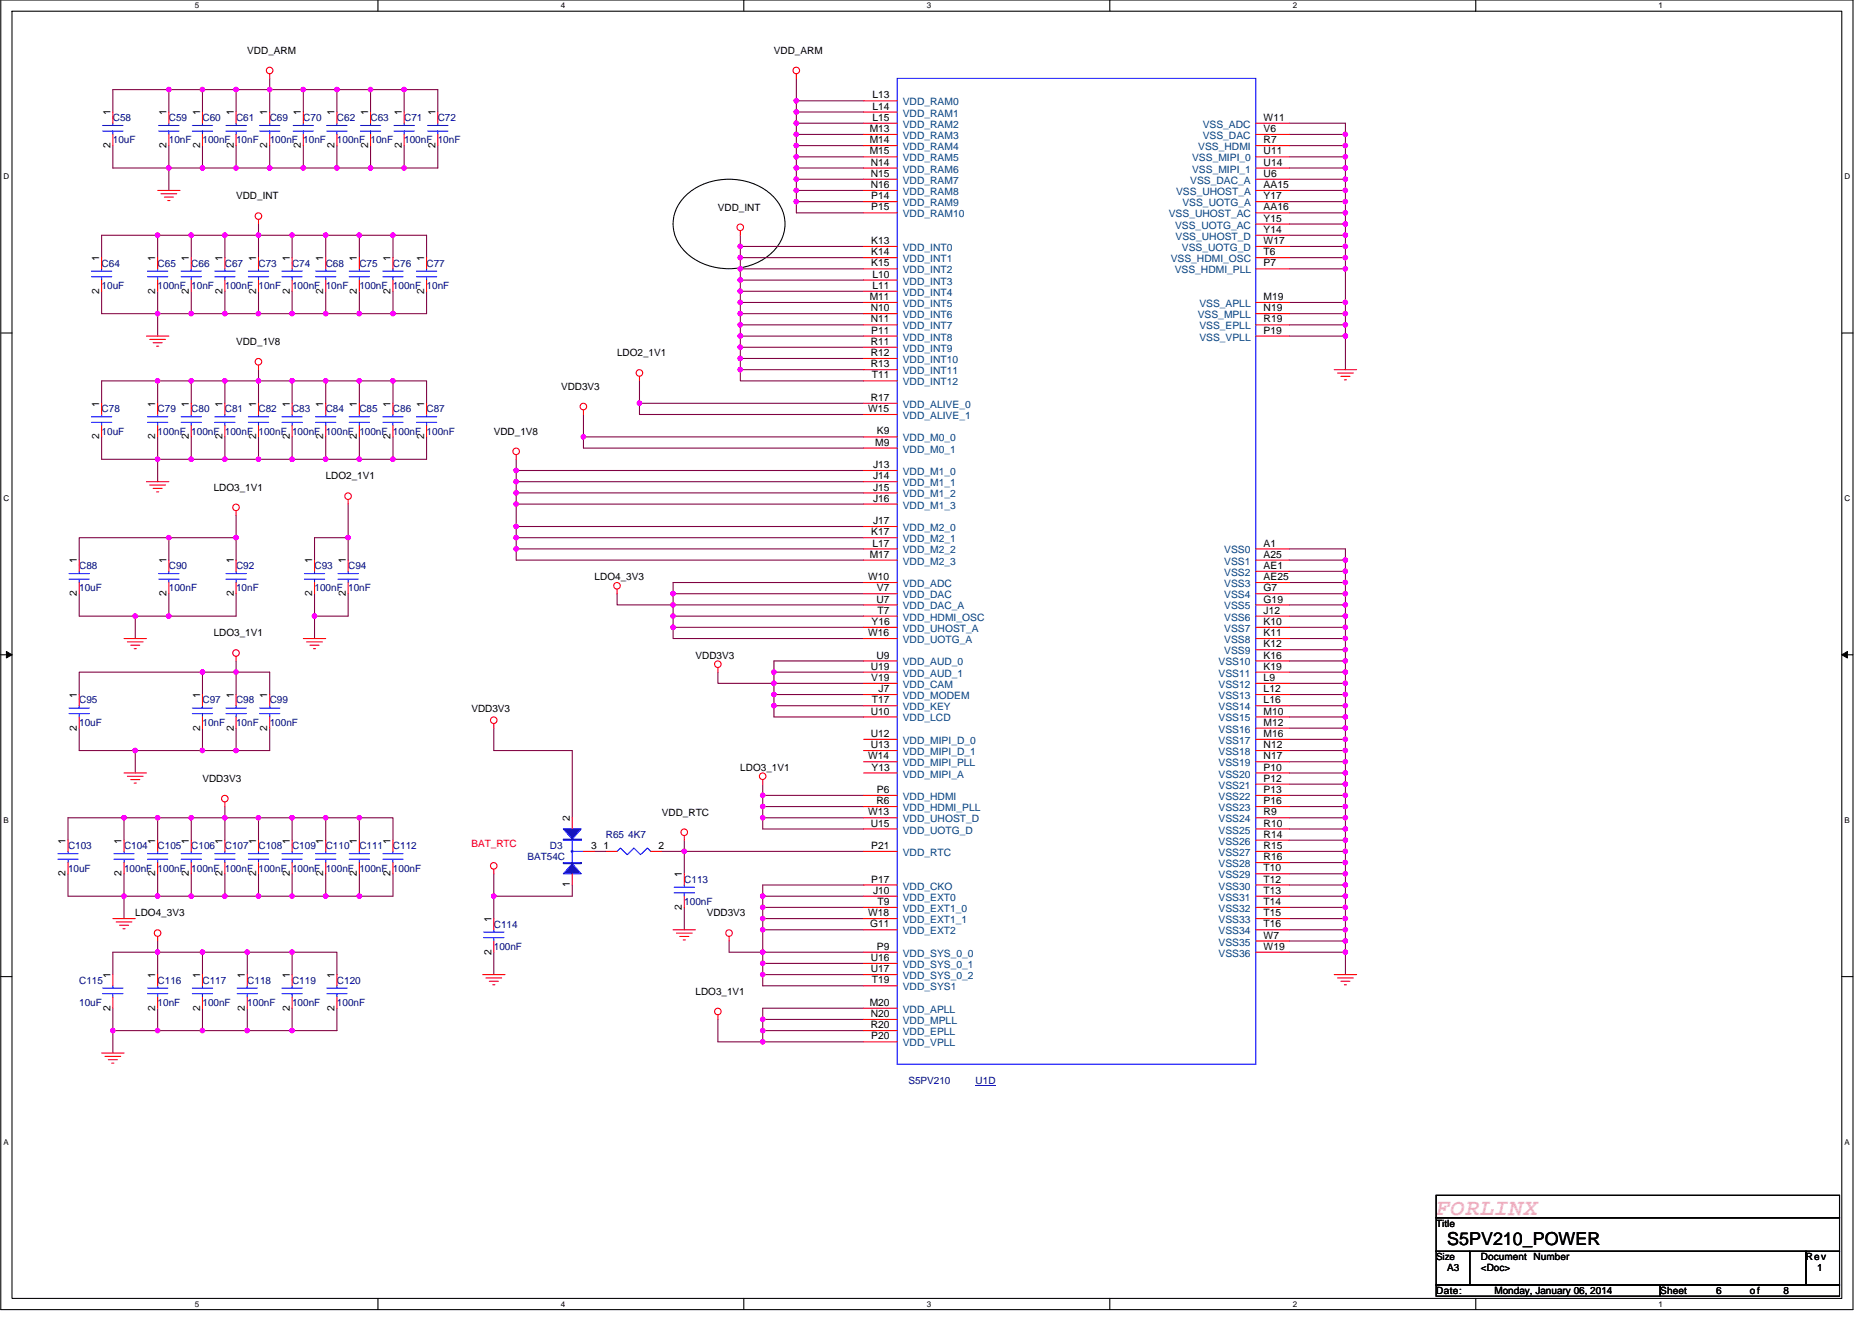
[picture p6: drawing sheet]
<svg xmlns="http://www.w3.org/2000/svg" width="297mm" height="210mm" viewBox="0 0 297 210" stroke-linecap="round" stroke-linejoin="round" font-family="sans-serif">
<defs><g id="words">
<text font-size="3.7" fill="#ff80ff" x="227.9" y="192.9">FORLINX</text>
<text font-size="2.8" x="229.7" y="197.6">S5PV210_POWER</text>
<g font-size="1.6">
<text x="39.2" y="8.5">VDD_ARM</text>
<text x="122.8" y="8.5">VDD_ARM</text>
<text x="138.4" y="15.6">L13</text>
<text x="138.4" y="17.4">L14</text>
<text x="17.5" y="23.5" transform="rotate(-90 17.5 23.5)">2</text>
<text x="17.5" y="18.3" transform="rotate(-90 17.5 18.3)">1</text>
<text x="26.4" y="23.5" transform="rotate(-90 26.4 23.5)">2</text>
<text x="26.4" y="18.3" transform="rotate(-90 26.4 18.3)">1</text>
<text x="31.7" y="23.5" transform="rotate(-90 31.7 23.5)">2</text>
<text x="31.7" y="18.3" transform="rotate(-90 31.7 18.3)">1</text>
<text x="37.1" y="23.5" transform="rotate(-90 37.1 23.5)">2</text>
<text x="37.1" y="18.3" transform="rotate(-90 37.1 18.3)">1</text>
<text x="42.4" y="23.5" transform="rotate(-90 42.4 23.5)">2</text>
<text x="42.4" y="18.3" transform="rotate(-90 42.4 18.3)">1</text>
<text x="47.7" y="23.5" transform="rotate(-90 47.7 23.5)">2</text>
<text x="47.7" y="18.3" transform="rotate(-90 47.7 18.3)">1</text>
<text x="53.1" y="23.5" transform="rotate(-90 53.1 23.5)">2</text>
<text x="53.1" y="18.3" transform="rotate(-90 53.1 18.3)">1</text>
<text x="58.4" y="23.5" transform="rotate(-90 58.4 23.5)">2</text>
<text x="58.4" y="18.3" transform="rotate(-90 58.4 18.3)">1</text>
<text x="63.8" y="23.5" transform="rotate(-90 63.8 23.5)">2</text>
<text x="63.8" y="18.3" transform="rotate(-90 63.8 18.3)">1</text>
<text x="69.1" y="23.5" transform="rotate(-90 69.1 23.5)">2</text>
<text x="69.1" y="18.3" transform="rotate(-90 69.1 18.3)">1</text>
<text x="138" y="21">M13</text>
<text x="138" y="22.7">M14</text>
<text x="138.4" y="19.2">L15</text>
<text x="200.5" y="22.7">R7</text>
<text x="200.5" y="19.2">W11</text>
<text x="200.5" y="21">V6</text>
<text x="138" y="24.5">M15</text>
<text x="138.2" y="26.3">N14</text>
<text x="138.2" y="28.1">N15</text>
<text x="138.2" y="29.8">N16</text>
<text x="200.5" y="28.1">U6</text>
<text x="200.5" y="29.8">AA15</text>
<text x="200.5" y="24.5">U11</text>
<text x="200.5" y="26.3">U14</text>
<text x="37.5" y="31.6">VDD_INT</text>
<text x="113.9" y="33.4">VDD_INT</text>
<text x="138.3" y="31.6">P14</text>
<text x="138.3" y="33.4">P15</text>
<text x="200.5" y="31.6">Y17</text>
<text x="200.5" y="33.4">AA16</text>
<text x="200.5" y="35.2">Y15</text>
<text x="15.7" y="41.4" transform="rotate(-90 15.7 41.4)">1</text>
<text x="24.6" y="41.4" transform="rotate(-90 24.6 41.4)">1</text>
<text x="30" y="41.4" transform="rotate(-90 30 41.4)">1</text>
<text x="35.3" y="41.4" transform="rotate(-90 35.3 41.4)">1</text>
<text x="40.6" y="41.4" transform="rotate(-90 40.6 41.4)">1</text>
<text x="46" y="41.4" transform="rotate(-90 46 41.4)">1</text>
<text x="51.3" y="41.4" transform="rotate(-90 51.3 41.4)">1</text>
<text x="56.6" y="41.4" transform="rotate(-90 56.6 41.4)">1</text>
<text x="62" y="41.4" transform="rotate(-90 62 41.4)">1</text>
<text x="67.3" y="41.4" transform="rotate(-90 67.3 41.4)">1</text>
<text x="138.3" y="38.7">K13</text>
<text x="138.3" y="40.5">K14</text>
<text x="200.5" y="40.5">T6</text>
<text x="200.5" y="37">Y14</text>
<text x="200.5" y="38.7">W17</text>
<text x="15.7" y="46.6" transform="rotate(-90 15.7 46.6)">2</text>
<text x="24.6" y="46.6" transform="rotate(-90 24.6 46.6)">2</text>
<text x="30" y="46.6" transform="rotate(-90 30 46.6)">2</text>
<text x="35.3" y="46.6" transform="rotate(-90 35.3 46.6)">2</text>
<text x="40.6" y="46.6" transform="rotate(-90 40.6 46.6)">2</text>
<text x="46" y="46.6" transform="rotate(-90 46 46.6)">2</text>
<text x="51.3" y="46.6" transform="rotate(-90 51.3 46.6)">2</text>
<text x="56.6" y="46.6" transform="rotate(-90 56.6 46.6)">2</text>
<text x="62" y="46.6" transform="rotate(-90 62 46.6)">2</text>
<text x="67.3" y="46.6" transform="rotate(-90 67.3 46.6)">2</text>
<text x="138" y="47.6">M11</text>
<text x="138.3" y="42.3">K15</text>
<text x="138.4" y="44.1">L10</text>
<text x="138.4" y="45.8">L11</text>
<text x="200.5" y="42.3">P7</text>
<text x="200.5" y="47.6">M19</text>
<text x="138.2" y="49.4">N10</text>
<text x="138.2" y="51.2">N11</text>
<text x="138.3" y="53">P11</text>
<text x="200.5" y="49.4">N19</text>
<text x="200.5" y="51.2">R19</text>
<text x="200.5" y="53">P19</text>
<text x="37.5" y="54.8">VDD_1V8</text>
<text x="97.9" y="56.5">LDO2_1V1</text>
<text x="138.2" y="54.7">R11</text>
<text x="138.2" y="56.5">R12</text>
<text x="138.2" y="58.3">R13</text>
<text x="15.7" y="64.5" transform="rotate(-90 15.7 64.5)">1</text>
<text x="24.6" y="64.5" transform="rotate(-90 24.6 64.5)">1</text>
<text x="30" y="64.5" transform="rotate(-90 30 64.5)">1</text>
<text x="35.3" y="64.5" transform="rotate(-90 35.3 64.5)">1</text>
<text x="40.6" y="64.5" transform="rotate(-90 40.6 64.5)">1</text>
<text x="46" y="64.5" transform="rotate(-90 46 64.5)">1</text>
<text x="51.3" y="64.5" transform="rotate(-90 51.3 64.5)">1</text>
<text x="56.6" y="64.5" transform="rotate(-90 56.6 64.5)">1</text>
<text x="62" y="64.5" transform="rotate(-90 62 64.5)">1</text>
<text x="67.3" y="64.5" transform="rotate(-90 67.3 64.5)">1</text>
<text x="89" y="61.9">VDD3V3</text>
<text x="137.7" y="65.4">W15</text>
<text x="138.2" y="63.6">R17</text>
<text x="138.3" y="60.1">T11</text>
<text x="15.7" y="69.7" transform="rotate(-90 15.7 69.7)">2</text>
<text x="24.6" y="69.7" transform="rotate(-90 24.6 69.7)">2</text>
<text x="30" y="69.7" transform="rotate(-90 30 69.7)">2</text>
<text x="35.3" y="69.7" transform="rotate(-90 35.3 69.7)">2</text>
<text x="40.6" y="69.7" transform="rotate(-90 40.6 69.7)">2</text>
<text x="46" y="69.7" transform="rotate(-90 46 69.7)">2</text>
<text x="51.3" y="69.7" transform="rotate(-90 51.3 69.7)">2</text>
<text x="56.6" y="69.7" transform="rotate(-90 56.6 69.7)">2</text>
<text x="62" y="69.7" transform="rotate(-90 62 69.7)">2</text>
<text x="67.3" y="69.7" transform="rotate(-90 67.3 69.7)">2</text>
<text x="78.4" y="69">VDD_1V8</text>
<text x="138.9" y="70.7">M9</text>
<text x="139.1" y="69">K9</text>
<text x="33.9" y="77.9">LDO3_1V1</text>
<text x="51.7" y="76.1">LDO2_1V1</text>
<text x="138.5" y="74.3">J13</text>
<text x="138.5" y="76.1">J14</text>
<text x="138.5" y="77.9">J15</text>
<text x="138.5" y="79.6">J16</text>
<text x="138.5" y="83.2">J17</text>
<text x="12.2" y="89.4" transform="rotate(-90 12.2 89.4)">1</text>
<text x="26.4" y="89.4" transform="rotate(-90 26.4 89.4)">1</text>
<text x="37.1" y="89.4" transform="rotate(-90 37.1 89.4)">1</text>
<text x="49.5" y="89.4" transform="rotate(-90 49.5 89.4)">1</text>
<text x="54.9" y="89.4" transform="rotate(-90 54.9 89.4)">1</text>
<text x="138" y="88.5">M17</text>
<text x="138.3" y="85">K17</text>
<text x="138.4" y="86.7">L17</text>
<text x="200.5" y="86.7">A1</text>
<text x="200.5" y="88.5">A25</text>
<text x="12.2" y="94.6" transform="rotate(-90 12.2 94.6)">2</text>
<text x="26.4" y="94.6" transform="rotate(-90 26.4 94.6)">2</text>
<text x="37.1" y="94.6" transform="rotate(-90 37.1 94.6)">2</text>
<text x="49.5" y="94.6" transform="rotate(-90 49.5 94.6)">2</text>
<text x="54.9" y="94.6" transform="rotate(-90 54.9 94.6)">2</text>
<text x="94.4" y="92.1">LDO4_3V3</text>
<text x="137.7" y="92.1">W10</text>
<text x="139.1" y="95.6">U7</text>
<text x="139.1" y="93.9">V7</text>
<text x="200.5" y="90.3">AE1</text>
<text x="200.5" y="92.1">AE25</text>
<text x="200.5" y="93.9">G7</text>
<text x="200.5" y="95.6">G19</text>
<text x="33.9" y="101">LDO3_1V1</text>
<text x="137.7" y="101">W16</text>
<text x="138.3" y="99.2">Y16</text>
<text x="139.2" y="97.4">T7</text>
<text x="200.5" y="97.4">J12</text>
<text x="200.5" y="99.2">K10</text>
<text x="200.5" y="101">K11</text>
<text x="110.4" y="104.5">VDD3V3</text>
<text x="138.2" y="106.3">U19</text>
<text x="139.1" y="104.5">U9</text>
<text x="200.5" y="102.7">K12</text>
<text x="200.5" y="104.5">K16</text>
<text x="200.5" y="106.3">K19</text>
<text x="12.2" y="110.8" transform="rotate(-90 12.2 110.8)">1</text>
<text x="31.7" y="110.8" transform="rotate(-90 31.7 110.8)">1</text>
<text x="37.1" y="110.8" transform="rotate(-90 37.1 110.8)">1</text>
<text x="42.4" y="110.8" transform="rotate(-90 42.4 110.8)">1</text>
<text x="74.8" y="113.1">VDD3V3</text>
<text x="138.2" y="113.4">U10</text>
<text x="138.3" y="108.1">V19</text>
<text x="138.3" y="111.6">T17</text>
<text x="139.4" y="109.9">J7</text>
<text x="200.5" y="108.1">L9</text>
<text x="200.5" y="109.9">L12</text>
<text x="200.5" y="111.6">L16</text>
<text x="200.5" y="113.4">M10</text>
<text x="12.2" y="116" transform="rotate(-90 12.2 116)">2</text>
<text x="31.7" y="116" transform="rotate(-90 31.7 116)">2</text>
<text x="37.1" y="116" transform="rotate(-90 37.1 116)">2</text>
<text x="42.4" y="116" transform="rotate(-90 42.4 116)">2</text>
<text x="138.2" y="117">U12</text>
<text x="138.2" y="118.7">U13</text>
<text x="200.5" y="115.2">M12</text>
<text x="200.5" y="117">M16</text>
<text x="200.5" y="118.7">N12</text>
<text x="32.1" y="124.1">VDD3V3</text>
<text x="117.5" y="122.3">LDO3_1V1</text>
<text x="137.7" y="120.5">W14</text>
<text x="138.3" y="122.3">Y13</text>
<text x="139.1" y="125.9">P6</text>
<text x="200.5" y="120.5">N17</text>
<text x="200.5" y="122.3">P10</text>
<text x="200.5" y="124.1">P12</text>
<text x="200.5" y="125.9">P13</text>
<text x="90.4" y="130.3" transform="rotate(-90 90.4 130.3)">2</text>
<text x="105" y="129.4">VDD_RTC</text>
<text x="137.7" y="129.4">W13</text>
<text x="138.2" y="131.2">U15</text>
<text x="139.1" y="127.6">R6</text>
<text x="200.5" y="127.6">P16</text>
<text x="200.5" y="129.4">R9</text>
<text x="200.5" y="131.2">R10</text>
<text x="10.4" y="133.9" transform="rotate(-90 10.4 133.9)">1</text>
<text x="19.3" y="133.9" transform="rotate(-90 19.3 133.9)">1</text>
<text x="24.6" y="133.9" transform="rotate(-90 24.6 133.9)">1</text>
<text x="30" y="133.9" transform="rotate(-90 30 133.9)">1</text>
<text x="35.3" y="133.9" transform="rotate(-90 35.3 133.9)">1</text>
<text x="40.6" y="133.9" transform="rotate(-90 40.6 133.9)">1</text>
<text x="46" y="133.9" transform="rotate(-90 46 133.9)">1</text>
<text x="51.3" y="133.9" transform="rotate(-90 51.3 133.9)">1</text>
<text x="56.6" y="133.9" transform="rotate(-90 56.6 133.9)">1</text>
<text x="62" y="133.9" transform="rotate(-90 62 133.9)">1</text>
<text x="93.8" y="134.7">3</text>
<text x="95.8" y="134.7">1</text>
<text x="104.5" y="134.7">2</text>
<text x="138.3" y="134.7">P21</text>
<text x="200.5" y="133">R14</text>
<text x="200.5" y="134.7">R15</text>
<text x="200.5" y="136.5">R16</text>
<text x="10.4" y="139.1" transform="rotate(-90 10.4 139.1)">2</text>
<text x="19.3" y="139.1" transform="rotate(-90 19.3 139.1)">2</text>
<text x="24.6" y="139.1" transform="rotate(-90 24.6 139.1)">2</text>
<text x="30" y="139.1" transform="rotate(-90 30 139.1)">2</text>
<text x="35.3" y="139.1" transform="rotate(-90 35.3 139.1)">2</text>
<text x="40.6" y="139.1" transform="rotate(-90 40.6 139.1)">2</text>
<text x="46" y="139.1" transform="rotate(-90 46 139.1)">2</text>
<text x="51.3" y="139.1" transform="rotate(-90 51.3 139.1)">2</text>
<text x="56.6" y="139.1" transform="rotate(-90 56.6 139.1)">2</text>
<text x="62" y="139.1" transform="rotate(-90 62 139.1)">2</text>
<text x="90.4" y="140.8" transform="rotate(-90 90.4 140.8)">1</text>
<text x="108.2" y="139.2" transform="rotate(-90 108.2 139.2)">1</text>
<text x="138.3" y="140.1">P17</text>
<text x="138.5" y="141.9">J10</text>
<text x="139.2" y="143.6">T9</text>
<text x="200.5" y="138.3">T10</text>
<text x="200.5" y="140.1">T12</text>
<text x="200.5" y="141.9">T13</text>
<text x="200.5" y="143.6">T14</text>
<text x="21.5" y="145.4">LDO4_3V3</text>
<text x="78" y="146.3" transform="rotate(-90 78 146.3)">1</text>
<text x="108.2" y="144.4" transform="rotate(-90 108.2 144.4)">2</text>
<text x="112.1" y="145.4">VDD3V3</text>
<text x="137.7" y="145.4">W18</text>
<text x="138.1" y="147.2">G11</text>
<text x="200.5" y="145.4">T15</text>
<text x="200.5" y="147.2">T16</text>
<text x="200.5" y="149">W7</text>
<text x="17.5" y="155.2" transform="rotate(-90 17.5 155.2)">1</text>
<text x="24.6" y="155.2" transform="rotate(-90 24.6 155.2)">1</text>
<text x="31.7" y="155.2" transform="rotate(-90 31.7 155.2)">1</text>
<text x="38.9" y="155.2" transform="rotate(-90 38.9 155.2)">1</text>
<text x="46" y="155.2" transform="rotate(-90 46 155.2)">1</text>
<text x="53.1" y="155.2" transform="rotate(-90 53.1 155.2)">1</text>
<text x="78" y="151.5" transform="rotate(-90 78 151.5)">2</text>
<text x="138.2" y="152.5">U16</text>
<text x="138.2" y="154.3">U17</text>
<text x="139.1" y="150.7">P9</text>
<text x="200.5" y="150.7">W19</text>
<text x="17.5" y="160.4" transform="rotate(-90 17.5 160.4)">2</text>
<text x="24.6" y="160.4" transform="rotate(-90 24.6 160.4)">2</text>
<text x="31.7" y="160.4" transform="rotate(-90 31.7 160.4)">2</text>
<text x="38.9" y="160.4" transform="rotate(-90 38.9 160.4)">2</text>
<text x="46" y="160.4" transform="rotate(-90 46 160.4)">2</text>
<text x="53.1" y="160.4" transform="rotate(-90 53.1 160.4)">2</text>
<text x="110.4" y="157.9">LDO3_1V1</text>
<text x="138" y="159.6">M20</text>
<text x="138.2" y="161.4">N20</text>
<text x="138.3" y="156.1">T19</text>
<text x="138.2" y="163.2">R20</text>
<text x="138.3" y="165">P20</text>
<text x="227.9" y="194.7">Title</text>
<text x="227.9" y="200">Size</text>
<text x="229.7" y="201.8">A3</text>
<text x="235" y="200">Document Number</text>
<text x="235" y="201.8">&lt;Doc&gt;</text>
<text x="286.5" y="200">Rev</text>
<text x="288.3" y="201.8">1</text>
<text x="227.9" y="205.4">Date:</text>
<text x="237.1" y="205.4">Monday, January 06, 2014</text>
<text x="263.4" y="205.4">Sheet</text>
<text x="272.3" y="205.4">6</text>
<text x="277.7" y="205.4">of</text>
<text x="283" y="205.4">8</text>
</g>
<g font-size="1.6" fill="#004080">
<text x="143.3" y="16.7">VDD_RAM0</text>
<text x="143.3" y="18.5">VDD_RAM1</text>
<text x="143.3" y="20.3">VDD_RAM2</text>
<text x="143.3" y="22.1">VDD_RAM3</text>
<text x="143.3" y="23.8">VDD_RAM4</text>
<text x="190.1" y="23.8">VSS_HDMI</text>
<text x="190.8" y="20.3">VSS_ADC</text>
<text x="190.8" y="22.1">VSS_DAC</text>
<text x="143.3" y="25.6">VDD_RAM5</text>
<text x="143.3" y="27.4">VDD_RAM6</text>
<text x="143.3" y="29.2">VDD_RAM7</text>
<text x="188.9" y="29.2">VSS_DAC_A</text>
<text x="189.2" y="25.6">VSS_MIPI_0</text>
<text x="189.2" y="27.4">VSS_MIPI_1</text>
<text x="143.3" y="30.9">VDD_RAM8</text>
<text x="143.3" y="32.7">VDD_RAM9</text>
<text x="143.3" y="34.5">VDD_RAM10</text>
<text x="185.5" y="34.5">VSS_UHOST_AC</text>
<text x="186.6" y="30.9">VSS_UHOST_A</text>
<text x="187.6" y="32.7">VSS_UOTG_A</text>
<text x="143.3" y="39.8">VDD_INT0</text>
<text x="143.3" y="41.6">VDD_INT1</text>
<text x="185.8" y="41.6">VSS_HDMI_OSC</text>
<text x="186.5" y="36.3">VSS_UOTG_AC</text>
<text x="186.5" y="38.1">VSS_UHOST_D</text>
<text x="187.5" y="39.8">VSS_UOTG_D</text>
<text x="143.3" y="43.4">VDD_INT2</text>
<text x="143.3" y="45.2">VDD_INT3</text>
<text x="143.3" y="46.9">VDD_INT4</text>
<text x="186.4" y="43.4">VSS_HDMI_PLL</text>
<text x="143.3" y="48.7">VDD_INT5</text>
<text x="143.3" y="50.5">VDD_INT6</text>
<text x="143.3" y="52.3">VDD_INT7</text>
<text x="190.1" y="50.5">VSS_MPLL</text>
<text x="190.3" y="48.7">VSS_APLL</text>
<text x="190.3" y="52.3">VSS_EPLL</text>
<text x="143.3" y="54.1">VDD_INT8</text>
<text x="143.3" y="55.8">VDD_INT9</text>
<text x="143.3" y="57.6">VDD_INT10</text>
<text x="143.3" y="59.4">VDD_INT11</text>
<text x="190.3" y="54.1">VSS_VPLL</text>
<text x="143.3" y="61.2">VDD_INT12</text>
<text x="143.3" y="64.7">VDD_ALIVE_0</text>
<text x="143.3" y="66.5">VDD_ALIVE_1</text>
<text x="143.3" y="70.1">VDD_M0_0</text>
<text x="143.3" y="71.8">VDD_M0_1</text>
<text x="143.3" y="75.4">VDD_M1_0</text>
<text x="143.3" y="77.2">VDD_M1_1</text>
<text x="143.3" y="79">VDD_M1_2</text>
<text x="143.3" y="80.7">VDD_M1_3</text>
<text x="143.3" y="84.3">VDD_M2_0</text>
<text x="143.3" y="86.1">VDD_M2_1</text>
<text x="143.3" y="87.8">VDD_M2_2</text>
<text x="143.3" y="89.6">VDD_M2_3</text>
<text x="194.2" y="87.8">VSS0</text>
<text x="194.2" y="89.6">VSS1</text>
<text x="143.3" y="93.2">VDD_ADC</text>
<text x="143.3" y="95">VDD_DAC</text>
<text x="194.2" y="91.4">VSS2</text>
<text x="194.2" y="93.2">VSS3</text>
<text x="194.2" y="95">VSS4</text>
<text x="143.3" y="96.7">VDD_DAC_A</text>
<text x="143.3" y="98.5">VDD_HDMI_OSC</text>
<text x="143.3" y="100.3">VDD_UHOST_A</text>
<text x="194.2" y="96.7">VSS5</text>
<text x="194.2" y="98.5">VSS6</text>
<text x="194.2" y="100.3">VSS7</text>
<text x="143.3" y="105.6">VDD_AUD_0</text>
<text x="143.3" y="107.4">VDD_AUD_1</text>
<text x="143.3" y="102.1">VDD_UOTG_A</text>
<text x="193.4" y="105.6">VSS10</text>
<text x="193.4" y="107.4">VSS11</text>
<text x="194.2" y="102.1">VSS8</text>
<text x="194.2" y="103.8">VSS9</text>
<text x="143.3" y="109.2">VDD_CAM</text>
<text x="143.3" y="111">VDD_MODEM</text>
<text x="143.3" y="112.7">VDD_KEY</text>
<text x="193.4" y="109.2">VSS12</text>
<text x="193.4" y="111">VSS13</text>
<text x="193.4" y="112.7">VSS14</text>
<text x="143.3" y="114.5">VDD_LCD</text>
<text x="143.3" y="118.1">VDD_MIPI_D_0</text>
<text x="143.3" y="119.8">VDD_MIPI_D_1</text>
<text x="193.4" y="114.5">VSS15</text>
<text x="193.4" y="116.3">VSS16</text>
<text x="193.4" y="118.1">VSS17</text>
<text x="193.4" y="119.8">VSS18</text>
<text x="143.3" y="121.6">VDD_MIPI_PLL</text>
<text x="143.3" y="123.4">VDD_MIPI_A</text>
<text x="193.4" y="121.6">VSS19</text>
<text x="193.4" y="123.4">VSS20</text>
<text x="193.4" y="125.2">VSS21</text>
<text x="143.3" y="128.7">VDD_HDMI_PLL</text>
<text x="143.3" y="127">VDD_HDMI</text>
<text x="143.3" y="130.5">VDD_UHOST_D</text>
<text x="193.4" y="127">VSS22</text>
<text x="193.4" y="128.7">VSS23</text>
<text x="193.4" y="130.5">VSS24</text>
<text x="143.3" y="132.3">VDD_UOTG_D</text>
<text x="143.3" y="135.8">VDD_RTC</text>
<text x="193.4" y="132.3">VSS25</text>
<text x="193.4" y="134.1">VSS26</text>
<text x="193.4" y="135.8">VSS27</text>
<text x="193.4" y="137.6">VSS28</text>
<text x="143.3" y="141.2">VDD_CKO</text>
<text x="143.3" y="143">VDD_EXT0</text>
<text x="193.4" y="139.4">VSS29</text>
<text x="193.4" y="141.2">VSS30</text>
<text x="193.4" y="143">VSS31</text>
<text x="143.3" y="144.7">VDD_EXT1_0</text>
<text x="143.3" y="146.5">VDD_EXT1_1</text>
<text x="143.3" y="148.3">VDD_EXT2</text>
<text x="193.4" y="144.7">VSS32</text>
<text x="193.4" y="146.5">VSS33</text>
<text x="193.4" y="148.3">VSS34</text>
<text x="143.3" y="151.8">VDD_SYS_0_0</text>
<text x="143.3" y="153.6">VDD_SYS_0_1</text>
<text x="143.3" y="155.4">VDD_SYS_0_2</text>
<text x="193.4" y="150.1">VSS35</text>
<text x="193.4" y="151.8">VSS36</text>
<text x="143.3" y="157.2">VDD_SYS1</text>
<text x="143.3" y="160.7">VDD_APLL</text>
<text x="143.3" y="162.5">VDD_MPLL</text>
<text x="143.3" y="164.3">VDD_EPLL</text>
<text x="143.3" y="166.1">VDD_VPLL</text>
</g>
<g font-size="1.6" fill="#000080">
<text x="17.9" y="19.2">C58</text>
<text x="17.9" y="22.8">10uF</text>
<text x="26.8" y="19.2">C59</text>
<text x="26.8" y="22.8">10nF</text>
<text x="32.1" y="19.2">C60</text>
<text x="32.1" y="22.8">100nF 10nF</text>
<text x="37.5" y="19.2">C61</text>
<text x="42.8" y="19.2">C69</text>
<text x="42.8" y="22.8">100nF 10nF</text>
<text x="48.1" y="19.2">C70</text>
<text x="53.5" y="19.2">C62</text>
<text x="53.5" y="22.8">100nF 10nF</text>
<text x="58.8" y="19.2">C63</text>
<text x="64.1" y="19.2">C71</text>
<text x="64.1" y="22.8">100nF 10nF</text>
<text x="69.5" y="19.2">C72</text>
<text x="16.1" y="42.3">C64</text>
<text x="16.1" y="45.9">10uF</text>
<text x="25" y="42.3">C65</text>
<text x="25" y="45.9">100nF 10nF</text>
<text x="30.3" y="42.3">C66</text>
<text x="35.7" y="42.3">C67</text>
<text x="35.7" y="45.9">100nF 10nF</text>
<text x="41" y="42.3">C73</text>
<text x="46.4" y="42.3">C74</text>
<text x="46.4" y="45.9">100nF 10nF</text>
<text x="51.7" y="42.3">C68</text>
<text x="57" y="42.3">C75</text>
<text x="57" y="45.9">100nF 100nF 10nF</text>
<text x="62.4" y="42.3">C76</text>
<text x="67.7" y="42.3">C77</text>
<text x="16.1" y="65.4">C78</text>
<text x="25" y="65.4">C79</text>
<text x="30.3" y="65.4">C80</text>
<text x="35.7" y="65.4">C81</text>
<text x="41" y="65.4">C82</text>
<text x="46.4" y="65.4">C83</text>
<text x="51.7" y="65.4">C84</text>
<text x="57" y="65.4">C85</text>
<text x="62.4" y="65.4">C86</text>
<text x="67.7" y="65.4">C87</text>
<text x="16.1" y="69">10uF</text>
<text x="25" y="69">100nF 100nF 100nF 100nF 100nF 100nF 100nF 100nF 100nF</text>
<text x="12.6" y="90.3">C88</text>
<text x="12.6" y="93.9">10uF</text>
<text x="26.8" y="90.3">C90</text>
<text x="26.8" y="93.9">100nF</text>
<text x="37.5" y="90.3">C92</text>
<text x="37.5" y="93.9">10nF</text>
<text x="49.9" y="90.3">C93</text>
<text x="49.9" y="93.9">100nF 10nF</text>
<text x="55.2" y="90.3">C94</text>
<text x="12.6" y="111.7">C95</text>
<text x="32.1" y="111.7">C97</text>
<text x="37.5" y="111.7">C98</text>
<text x="42.8" y="111.7">C99</text>
<text x="12.6" y="115.2">10uF</text>
<text x="32.1" y="115.2">10nF</text>
<text x="37.5" y="115.2">10nF</text>
<text x="42.8" y="115.2">100nF</text>
<text x="10.8" y="134.8">C103</text>
<text x="19.7" y="134.8">C104</text>
<text x="25" y="134.8">C105</text>
<text x="30.3" y="134.8">C106</text>
<text x="35.7" y="134.8">C107</text>
<text x="41" y="134.8">C108</text>
<text x="46.4" y="134.8">C109</text>
<text x="51.7" y="134.8">C110</text>
<text x="57" y="134.8">C111</text>
<text x="62.4" y="134.8">C112</text>
<text x="83.7" y="136.5">BAT54C</text>
<text x="87.2" y="134.8">D3</text>
<text x="96.1" y="133">R65 4K7</text>
<text x="10.8" y="138.3">10uF</text>
<text x="19.7" y="138.3">100nF 100nF 100nF 100nF 100nF 100nF 100nF 100nF 100nF</text>
<text x="108.6" y="140.1">C113</text>
<text x="108.6" y="143.7">100nF</text>
<text x="78.4" y="147.2">C114</text>
<text x="78.4" y="150.8">100nF</text>
<text x="12.6" y="156.1">C115</text>
<text x="12.6" y="159.7">10uF</text>
<text x="25" y="156.1">C116</text>
<text x="25" y="159.7">10nF</text>
<text x="32.1" y="156.1">C117</text>
<text x="32.1" y="159.7">100nF</text>
<text x="39.2" y="156.1">C118</text>
<text x="39.2" y="159.7">100nF</text>
<text x="46.4" y="156.1">C119</text>
<text x="46.4" y="159.7">100nF</text>
<text x="53.5" y="156.1">C120</text>
<text x="53.5" y="159.7">100nF</text>
<text x="144.1" y="172.1">S5PV210</text>
<text x="154.8" y="172.1">U1D</text>
</g>
<text font-size="1.6" fill="#f00" x="74.8" y="134.4">BAT_RTC</text>
<g font-size="1.3">
<text x="30.9" y="1.3">5</text>
<text x="89" y="1.3">4</text>
<text x="147" y="1.3">3</text>
<text x="205.1" y="1.3">2</text>
<text x="263.2" y="1.3">1</text>
<text x=".6" y="28.4">D</text>
<text x="292.7" y="28.4">D</text>
<text x=".6" y="79.5">C</text>
<text x="292.7" y="79.5">C</text>
<text x=".6" y="130.6">B</text>
<text x="292.7" y="130.6">B</text>
<text x=".6" y="181.7">A</text>
<text x="292.7" y="181.7">A</text>
<text x="30.9" y="207.4">5</text>
<text x="89" y="207.4">4</text>
<text x="147" y="207.4">3</text>
<text x="205.1" y="207.4">2</text>
<text x="263.2" y="207.4">1</text>
</g>
</g></defs>
<path d="M.1 0h293.9v207.9h-293.9zM1.9 1.8h290.3v204.3h-290.3z" fill="none" stroke="#000" stroke-width=".17"/>
<g fill="#fff">
<path d="M30.9 .2h.7v1.4h-.7z"/>
<path d="M30.9 206.3h.7v1.4h-.7z"/>
</g>
<path d="M60 0v1.8M60 206.1v1.8" fill="none" stroke="#000" stroke-width=".17"/>
<g fill="#fff">
<path d="M89 .2h.7v1.4h-.7z"/>
<path d="M89 206.3h.7v1.4h-.7z"/>
</g>
<path d="M118 0v1.8M118 206.1v1.8" fill="none" stroke="#000" stroke-width=".17"/>
<g fill="#fff">
<path d="M147 .2h.7v1.4h-.7z"/>
<path d="M147 206.3h.7v1.4h-.7z"/>
</g>
<path d="M176.1 0v1.8M176.1 206.1v1.8" fill="none" stroke="#000" stroke-width=".17"/>
<g fill="#fff">
<path d="M205.1 .2h.7v1.4h-.7z"/>
<path d="M205.1 206.3h.7v1.4h-.7z"/>
</g>
<path d="M234.2 0v1.8M234.2 206.1v1.8" fill="none" stroke="#000" stroke-width=".17"/>
<g fill="#fff">
<path d="M263.2 .2h.7v1.4h-.7z"/>
<path d="M263.2 206.3h.7v1.4h-.7z"/>
<path d="M.6 27.3h.9v1.4h-.9z"/>
<path d="M292.7 27.3h.9v1.4h-.9z"/>
<path d="M.6 78.4h.9v1.4h-.9z"/>
<path d="M292.7 78.4h.9v1.4h-.9z"/>
</g>
<path d="M.1 52.9h1.8M292.2 52.9h1.8" fill="none" stroke="#000" stroke-width=".17"/>
<g fill="#fff">
<path d="M.6 129.5h.8v1.4h-.8z"/>
<path d="M292.7 129.5h.8v1.4h-.8z"/>
</g>
<path d="M.1 103.9h1.8M292.2 103.9h1.8" fill="none" stroke="#000" stroke-width=".17"/>
<path d="M1 103.4l.9 .5-.9 .5zM292.2 103.9l.9-.5v1z" fill="#000" stroke="#000" stroke-width=".16"/>
<g fill="#fff">
<path d="M.5 180.5h.9v1.4h-.9z"/>
<path d="M292.7 180.5h.8v1.4h-.8z"/>
</g>
<path d="M108.6 31.2a10.3 10.3 0 0 1 14.1 0 6.1 6.1 0 0 1-.7 9.4 10.4 10.4 0 0 1-13.4-.7 6 6 0 0 1 0-8.7zM.1 155h1.8M292.2 155h1.8M227.9 198.6h5.3v5.3h-5.3zM227.9 189.7h64v3.6h-64zM227.9 193.3h64v5.3h-64zM233.2 198.6h53.4v5.3h-53.4zM286.6 198.6h5.3v5.3h-5.3zM227.9 203.9h35.5v1.8h-35.5zM263.4 203.9h28.5v1.8h-28.5z" fill="none" stroke="#000" stroke-width=".17"/>
<g fill="none" stroke="#800040" stroke-width=".17">
<path d="M26.8 14.2h5.3M26.8 14.2h-8.9v3.6M26.8 14.2v3.6M32.1 14.2v3.6M32.1 14.2h5.4M37.5 14.2h5.3v3.6M37.5 14.2v3.6M42.8 12.4v1.8h5.3M48.1 14.2h5.4M48.1 14.2v3.6M53.5 14.2v3.6M53.5 14.2h5.3v3.6"/>
<path d="M58.8 14.2h5.3M64.1 14.2h5.4v3.6M64.1 14.2v3.6M126.4 16h10.6M126.4 17.8h10.6M126.4 19.6h10.6M126.4 16v1.8M126.4 17.8v3.5M126.4 12.4v3.6M204.6 19.6h8.9v1.7M17.9 23.1v3.6h8.9M25 37.3h-8.9v3.6"/>
<path d="M25 37.3h5.3M25 37.3v3.6M26.8 26.7v3.5M26.8 23.1v3.6M26.8 26.7h5.3M30.3 37.3h5.4M30.3 37.3v3.6M32.1 23.1v3.6M32.1 26.7h5.4M35.7 37.3v3.6M35.7 37.3h5.3v3.6M37.5 26.7h5.3"/>
<path d="M37.5 23.1v3.6M41 35.6v1.7h5.4M42.8 23.1v3.6M42.8 26.7h5.3M46.4 37.3h5.3M46.4 37.3v3.6M48.1 26.7h5.4M48.1 23.1v3.6M51.7 37.3h5.3M51.7 37.3v3.6M53.5 23.1v3.6M53.5 26.7h5.3"/>
<path d="M57 37.3v3.6M57 37.3h5.4M58.8 23.1v3.6M58.8 26.7h5.3M62.4 37.3h5.3v3.6M62.4 37.3v3.6M64.1 23.1v3.6M69.5 23.1v3.6h-5.4M117.5 39.1v1.8M117.5 37.3v1.8M117.5 39.1h19.5M126.4 21.3h10.6"/>
<path d="M126.4 23.1h10.6M126.4 24.9h10.6M126.4 28.4h10.6M126.4 24.9v1.8h10.6M126.4 32h10.6M126.4 30.2h10.6M126.4 32v1.8h10.6M126.4 26.7v1.7M126.4 21.3v1.8M126.4 23.1v1.8M126.4 28.4v1.8M126.4 30.2v1.8"/>
<path d="M204.6 21.3h8.9M204.6 28.4h8.9M204.6 24.9h8.9M204.6 23.1h8.9M204.6 33.8h8.9M204.6 35.6h8.9M204.6 32h8.9M204.6 26.7h8.9M204.6 30.2h8.9M204.6 37.3h8.9M204.6 39.1h8.9M213.5 26.7v1.7"/>
<path d="M213.5 28.4v1.8M213.5 32v1.8M213.5 30.2v1.8M213.5 37.3v1.8M213.5 21.3v1.8M213.5 23.1v1.8M213.5 35.6v1.7M213.5 39.1v1.8M213.5 24.9v1.8M213.5 33.8v1.8M16.1 46.2v3.6h8.9M25 49.8v3.5"/>
<path d="M25 46.2v3.6M25 49.8h5.3M30.3 46.2v3.6M30.3 49.8h5.4M35.7 46.2v3.6M35.7 49.8h5.3M41 58.7v1.8M41 46.2v3.6h5.4M46.4 49.8h5.3M46.4 46.2v3.6M51.7 49.8h5.3M51.7 46.2v3.6"/>
<path d="M57 46.2v3.6M57 49.8h5.4M62.4 46.2v3.6M67.7 46.2v3.6h-5.3M117.5 40.9v1.8M117.5 42.7v1.7M117.5 44.4v1.8M117.5 49.8v1.8M117.5 46.2v1.8M117.5 48v1.8M117.5 53.3v5.4M117.5 51.6v1.7"/>
<path d="M117.5 58.7v1.8h19.5M117.5 40.9h19.5M117.5 44.4h19.5M117.5 42.7h19.5M117.5 46.2h19.5M117.5 48h19.5M117.5 49.8h19.5M117.5 51.6h19.5M117.5 53.3h19.5M117.5 55.1h19.5M117.5 56.9h19.5M117.5 58.7h19.5"/>
<path d="M204.6 42.7h8.9M204.6 40.9h8.9M204.6 48h8.9M204.6 49.8h8.9M204.6 51.6h8.9M204.6 53.3h8.9M213.5 40.9v1.8M213.5 42.7v5.3M213.5 48v1.8M213.5 49.8v1.8M213.5 53.3v5.4M213.5 51.6v1.7"/>
<path d="M16.1 69.3v3.6h8.9M16.1 64v-3.5h8.9v3.5M25 60.5h5.3v3.5M25 72.9h5.3M25 72.9v3.6M25 69.3v3.6M30.3 60.5h5.4v3.5M30.3 69.3v3.6h5.4M35.7 69.3v3.6M35.7 72.9h5.3M35.7 60.5h5.3M41 69.3v3.6"/>
<path d="M41 60.5v3.5M41 72.9h5.4M41 60.5h5.4M46.4 72.9h5.3M46.4 60.5h5.3M46.4 60.5v3.5M46.4 69.3v3.6M51.7 72.9h5.3M51.7 60.5v3.5M51.7 69.3v3.6M51.7 60.5h5.3M57 60.5v3.5"/>
<path d="M57 69.3v3.6M57 60.5h5.4v3.5M57 72.9h5.4M62.4 60.5h5.3v3.5M62.4 69.3v3.6h5.3v-3.6M81.9 74.7h55.1M81.9 72.9v1.8M81.9 76.5v1.7M81.9 78.2h55.1M81.9 76.5h55.1M81.9 78.2v1.8M81.9 74.7v1.8"/>
<path d="M92.6 69.3v1.8h44.4M92.6 65.8v3.5M92.6 69.3h44.4M101.5 60.5v3.5M101.5 64v1.8h35.5M101.5 64h35.5M12.6 94.2v3.6h8.9M21.5 97.8h5.3M21.5 97.8v3.5M26.8 85.3h10.7M26.8 94.2v3.6M26.8 85.3v3.6"/>
<path d="M26.8 85.3h-14.2v3.6M37.5 81.8v3.5M37.5 94.2v3.6h-10.7M37.5 85.3v3.6M49.9 97.8v3.5M49.9 94.2v3.6M55.2 85.3h-5.3v3.6M55.2 94.2v3.6h-5.3M55.2 85.3v3.6M55.2 80v5.3M81.9 80h55.1M81.9 80v3.6"/>
<path d="M81.9 87.1v1.8h55.1M81.9 85.3v1.8M81.9 83.6h55.1M81.9 87.1h55.1M81.9 85.3h55.1M81.9 83.6v1.7M97.9 94.2v1.8h8.9M106.8 94.2h30.2M106.8 96h30.2M106.8 99.6h30.2M106.8 99.6v1.7h30.2M106.8 94.2v1.8"/>
<path d="M106.8 96v1.8M106.8 97.8v1.8M106.8 97.8h30.2M137 92.5h-30.2v1.7M204.6 87.1h8.9v1.8M204.6 88.9h8.9M204.6 90.7h8.9M204.6 92.5h8.9M204.6 94.2h8.9M204.6 96h8.9M204.6 99.6h8.9M204.6 97.8h8.9"/>
<path d="M213.5 88.9v1.8M213.5 90.7v1.8M213.5 96v1.8M213.5 94.2v1.8M213.5 99.6v1.7M213.5 97.8v1.8M213.5 92.5v1.7M12.6 115.6v3.5h8.9M21.5 119.1h10.6M21.5 119.1v3.6M32.1 106.7h-19.5v3.5M32.1 106.7v3.5"/>
<path d="M32.1 115.6v3.5M32.1 119.1h5.4M32.1 106.7h5.4M37.5 106.7h5.3v3.5M37.5 104.9v1.8M37.5 115.6v3.5M37.5 106.7v3.5M42.8 115.6v3.5h-5.3M78.4 115.6v3.5h12.4v10.7M113.9 106.7v1.8h8.9M122.8 106.7v1.8M122.8 110.2v1.8"/>
<path d="M122.8 112v1.8h14.2M122.8 108.5v1.7M122.8 108.5h14.2M122.8 110.2h14.2M122.8 112h14.2M137 104.9h-14.2v1.8h14.2M204.6 101.3h8.9M204.6 103.1h8.9M204.6 106.7h8.9M204.6 104.9h8.9M204.6 110.2h8.9M204.6 113.8h8.9"/>
<path d="M204.6 112h8.9M204.6 108.5h8.9M204.6 115.6h8.9M204.6 117.3h8.9M204.6 119.1h8.9M213.5 101.3v1.8M213.5 108.5v1.7M213.5 115.6v1.7M213.5 104.9v1.8M213.5 106.7v1.8M213.5 110.2v1.8M213.5 119.1v1.8"/>
<path d="M213.5 117.3v1.8M213.5 113.8v1.8M213.5 112v1.8M213.5 103.1v1.8M10.8 138.7v3.5h8.9M19.7 129.8h-8.9v3.5M19.7 138.7v3.5M19.7 129.8h5.3M19.7 129.8v3.5M25 129.8h5.3M25 138.7v3.5h5.3M25 129.8v3.5"/>
<path d="M30.3 129.8v3.5M30.3 138.7v3.5M30.3 129.8h5.4M35.7 138.7v3.5M35.7 129.8v3.5M35.7 129.8h5.3M35.7 128v1.8M41 129.8v3.5M41 138.7v3.5M41 129.8h5.4M46.4 129.8h5.3M46.4 129.8v3.5"/>
<path d="M46.4 138.7v3.5M51.7 129.8v3.5M51.7 129.8h5.3M51.7 138.7v3.5M57 129.8h5.4v3.5M57 138.7v3.5M57 129.8v3.5M62.4 138.7v3.5h-5.4M78.4 138.7v3.5M94.4 135.1h1.7M105 135.1h3.6M108.6 133.3v1.8"/>
<path d="M108.6 135.1v3.6M108.6 135.1h28.4M121 126.2h16M121 128h16M121 128v1.8M121 124.5v1.7M121 126.2v1.8M121 129.8h16M121 129.8v1.8h16M204.6 120.9h8.9M204.6 124.5h8.9M204.6 128h8.9"/>
<path d="M204.6 126.2h8.9M204.6 122.7h8.9M204.6 129.8h8.9M204.6 131.6h8.9M204.6 135.1h8.9M204.6 133.3h8.9M204.6 138.7h8.9M204.6 136.9h8.9M213.5 122.7v1.8M213.5 120.9v1.8M213.5 133.4v1.7M213.5 124.5v1.7"/>
<path d="M213.5 135.1v1.8M213.5 136.9v1.8M213.5 138.7v1.8M213.5 131.6v1.7M213.5 128v1.8M213.5 126.2v1.8M213.5 129.8v1.8M19.7 142.2v3.6M19.7 142.2h5.3M25 151.1h-7.1v3.6M25 151.1v3.6M25 151.1h7.1"/>
<path d="M25 149.4v1.7M30.3 142.2h5.4M32.1 151.1v3.6M32.1 151.1h7.1M35.7 142.2h5.3M39.2 151.1v3.6M39.2 151.1h7.2M41 142.2h5.4M46.4 142.2h5.3M46.4 151.1v3.6M46.4 151.1h7.1v3.6M51.7 142.2h5.3"/>
<path d="M78.4 151.1v3.6M78.4 142.2v3.6M90.8 140.5v1.7h-12.4M108.6 144v3.6M115.7 149.4v1.7h5.3M121 142.2h16M121 154.7v1.8h16M121 142.2v1.8M121 144v1.8M121 145.8v1.8M121 147.6v3.5M121 151.1v1.8"/>
<path d="M121 152.9v1.8M121 144h16M121 145.8h16M121 147.6h16M121 151.1h16M121 152.9h16M121 154.7h16M137 140.5h-16v1.7M204.6 142.2h8.9M204.6 140.5h8.9M204.6 144h8.9M204.6 149.4h8.9"/>
<path d="M204.6 151.1h8.9M204.6 147.6h8.9M204.6 145.8h8.9M213.5 151.1v3.6M213.5 147.6v3.5M213.5 142.2v1.8M213.5 140.5v1.7M213.5 144v1.8M213.5 145.8v1.8M17.9 163.6h7.1M17.9 160v3.6M17.9 163.6v3.5"/>
<path d="M25 160v3.6h7.1M32.1 163.6h7.1M32.1 160v3.6M39.2 160v3.6M39.2 163.6h7.2M46.4 160v3.6M53.5 160v3.6h-7.1M113.9 161.8v3.6h7.1M121 163.6h16M121 163.6v1.8M121 161.8v1.8M121 165.4h16"/>
<path d="M121 161.8h16M137 160h-16v1.8"/>
</g>
<g fill="#f0f" stroke="#f0f" stroke-width=".17">
<circle cx="213.5" cy="88.9" r=".35"/>
<circle cx="213.5" cy="90.7" r=".35"/>
<circle cx="213.5" cy="97.8" r=".35"/>
<circle cx="213.5" cy="103.1" r=".35"/>
<circle cx="213.5" cy="112" r=".35"/>
<circle cx="213.5" cy="110.2" r=".35"/>
<circle cx="213.5" cy="106.7" r=".35"/>
<circle cx="213.5" cy="104.9" r=".35"/>
<circle cx="213.5" cy="108.4" r=".35"/>
<circle cx="213.5" cy="126.2" r=".35"/>
<circle cx="213.5" cy="120.9" r=".35"/>
<circle cx="213.5" cy="122.7" r=".35"/>
<circle cx="213.5" cy="135.1" r=".35"/>
<circle cx="213.5" cy="133.3" r=".35"/>
<circle cx="213.5" cy="124.4" r=".35"/>
<circle cx="213.5" cy="142.2" r=".35"/>
<circle cx="213.5" cy="136.9" r=".35"/>
<circle cx="213.5" cy="140.4" r=".35"/>
<circle cx="213.5" cy="138.7" r=".35"/>
<circle cx="213.5" cy="149.3" r=".35"/>
<circle cx="213.5" cy="151.1" r=".35"/>
<circle cx="213.5" cy="21.3" r=".35"/>
<circle cx="213.5" cy="28.4" r=".35"/>
<circle cx="213.5" cy="26.7" r=".35"/>
<circle cx="213.5" cy="33.8" r=".35"/>
<circle cx="213.5" cy="32" r=".35"/>
<circle cx="213.5" cy="30.2" r=".35"/>
<circle cx="213.5" cy="37.3" r=".35"/>
<circle cx="213.5" cy="42.7" r=".35"/>
<circle cx="213.5" cy="48" r=".35"/>
<circle cx="213.5" cy="49.8" r=".35"/>
<circle cx="213.5" cy="51.5" r=".35"/>
<circle cx="213.5" cy="53.3" r=".35"/>
<circle cx="126.3" cy="16" r=".35"/>
<circle cx="126.3" cy="17.8" r=".35"/>
<circle cx="126.3" cy="19.5" r=".35"/>
<circle cx="126.3" cy="21.3" r=".35"/>
<circle cx="126.3" cy="23.1" r=".35"/>
<circle cx="126.3" cy="24.9" r=".35"/>
<circle cx="126.3" cy="28.4" r=".35"/>
<circle cx="126.3" cy="26.7" r=".35"/>
<circle cx="126.3" cy="32" r=".35"/>
<circle cx="126.3" cy="30.2" r=".35"/>
<circle cx="117.5" cy="40.9" r=".35"/>
<circle cx="117.5" cy="39.1" r=".35"/>
<circle cx="117.5" cy="44.4" r=".35"/>
<circle cx="117.5" cy="42.7" r=".35"/>
<circle cx="117.5" cy="46.2" r=".35"/>
<circle cx="117.5" cy="48" r=".35"/>
<circle cx="117.5" cy="49.8" r=".35"/>
<circle cx="117.5" cy="51.5" r=".35"/>
<circle cx="117.5" cy="56.9" r=".35"/>
<circle cx="117.5" cy="58.7" r=".35"/>
<circle cx="117.5" cy="55.1" r=".35"/>
<circle cx="117.5" cy="53.3" r=".35"/>
<circle cx="101.5" cy="64" r=".35"/>
<circle cx="92.6" cy="69.3" r=".35"/>
<circle cx="81.9" cy="74.7" r=".35"/>
<circle cx="81.9" cy="80" r=".35"/>
<circle cx="81.9" cy="78.2" r=".35"/>
<circle cx="81.9" cy="76.4" r=".35"/>
<circle cx="81.9" cy="83.6" r=".35"/>
<circle cx="81.9" cy="87.1" r=".35"/>
<circle cx="81.9" cy="85.3" r=".35"/>
<circle cx="106.8" cy="94.2" r=".35"/>
<circle cx="106.8" cy="96" r=".35"/>
<circle cx="122.8" cy="108.4" r=".35"/>
<circle cx="106.8" cy="99.6" r=".35"/>
<circle cx="122.8" cy="106.7" r=".35"/>
<circle cx="106.8" cy="97.8" r=".35"/>
<circle cx="122.8" cy="110.2" r=".35"/>
<circle cx="122.8" cy="112" r=".35"/>
<circle cx="121" cy="126.2" r=".35"/>
<circle cx="121" cy="129.8" r=".35"/>
<circle cx="121" cy="128" r=".35"/>
<circle cx="108.6" cy="135.1" r=".35"/>
<circle cx="121" cy="142.2" r=".35"/>
<circle cx="121" cy="144" r=".35"/>
<circle cx="121" cy="145.8" r=".35"/>
<circle cx="121" cy="147.6" r=".35"/>
<circle cx="121" cy="151.1" r=".35"/>
<circle cx="121" cy="152.9" r=".35"/>
<circle cx="121" cy="154.7" r=".35"/>
<circle cx="121" cy="165.3" r=".35"/>
<circle cx="121" cy="163.6" r=".35"/>
<circle cx="121" cy="161.8" r=".35"/>
<circle cx="58.8" cy="14.2" r=".35"/>
<circle cx="53.5" cy="14.2" r=".35"/>
<circle cx="58.8" cy="26.7" r=".35"/>
<circle cx="53.5" cy="26.7" r=".35"/>
<circle cx="64.1" cy="26.7" r=".35"/>
<circle cx="64.1" cy="14.2" r=".35"/>
<circle cx="26.8" cy="14.2" r=".35"/>
<circle cx="32.1" cy="14.2" r=".35"/>
<circle cx="32.1" cy="26.7" r=".35"/>
<circle cx="26.8" cy="26.7" r=".35"/>
<circle cx="48.1" cy="14.2" r=".35"/>
<circle cx="48.1" cy="26.7" r=".35"/>
<circle cx="42.8" cy="14.2" r=".35"/>
<circle cx="37.4" cy="14.2" r=".35"/>
<circle cx="42.8" cy="26.7" r=".35"/>
<circle cx="37.4" cy="26.7" r=".35"/>
<circle cx="57" cy="37.3" r=".35"/>
<circle cx="51.7" cy="37.3" r=".35"/>
<circle cx="57" cy="49.8" r=".35"/>
<circle cx="51.7" cy="49.8" r=".35"/>
<circle cx="62.3" cy="49.8" r=".35"/>
<circle cx="62.3" cy="37.3" r=".35"/>
<circle cx="46.3" cy="49.8" r=".35"/>
<circle cx="25" cy="37.3" r=".35"/>
<circle cx="30.3" cy="37.3" r=".35"/>
<circle cx="30.3" cy="49.8" r=".35"/>
<circle cx="46.3" cy="37.3" r=".35"/>
<circle cx="41" cy="37.3" r=".35"/>
<circle cx="35.7" cy="37.3" r=".35"/>
<circle cx="41" cy="49.8" r=".35"/>
<circle cx="35.7" cy="49.8" r=".35"/>
<circle cx="25" cy="49.8" r=".35"/>
<circle cx="57" cy="60.4" r=".35"/>
<circle cx="51.7" cy="60.4" r=".35"/>
<circle cx="57" cy="72.9" r=".35"/>
<circle cx="51.7" cy="72.9" r=".35"/>
<circle cx="62.3" cy="60.4" r=".35"/>
<circle cx="62.3" cy="72.9" r=".35"/>
<circle cx="25" cy="60.4" r=".35"/>
<circle cx="30.3" cy="60.4" r=".35"/>
<circle cx="30.3" cy="72.9" r=".35"/>
<circle cx="46.3" cy="72.9" r=".35"/>
<circle cx="46.3" cy="60.4" r=".35"/>
<circle cx="25" cy="72.9" r=".35"/>
<circle cx="41" cy="72.9" r=".35"/>
<circle cx="35.7" cy="72.9" r=".35"/>
<circle cx="41" cy="60.4" r=".35"/>
<circle cx="35.7" cy="60.4" r=".35"/>
<circle cx="37.4" cy="106.7" r=".35"/>
<circle cx="32.1" cy="106.7" r=".35"/>
<circle cx="32.1" cy="119.1" r=".35"/>
<circle cx="37.4" cy="119.1" r=".35"/>
<circle cx="21.4" cy="119.1" r=".35"/>
<circle cx="46.3" cy="151.1" r=".35"/>
<circle cx="39.2" cy="163.6" r=".35"/>
<circle cx="32.1" cy="163.6" r=".35"/>
<circle cx="46.3" cy="163.6" r=".35"/>
<circle cx="39.2" cy="151.1" r=".35"/>
<circle cx="32.1" cy="151.1" r=".35"/>
<circle cx="25" cy="163.6" r=".35"/>
<circle cx="17.9" cy="163.6" r=".35"/>
<circle cx="25" cy="151.1" r=".35"/>
<circle cx="26.8" cy="85.3" r=".35"/>
<circle cx="37.4" cy="85.3" r=".35"/>
<circle cx="26.8" cy="97.8" r=".35"/>
<circle cx="21.4" cy="97.8" r=".35"/>
<circle cx="55.2" cy="85.3" r=".35"/>
<circle cx="49.9" cy="97.8" r=".35"/>
<circle cx="51.7" cy="129.8" r=".35"/>
<circle cx="46.3" cy="129.8" r=".35"/>
<circle cx="57" cy="129.8" r=".35"/>
<circle cx="57" cy="142.2" r=".35"/>
<circle cx="51.7" cy="142.2" r=".35"/>
<circle cx="46.3" cy="142.2" r=".35"/>
<circle cx="19.7" cy="129.8" r=".35"/>
<circle cx="30.3" cy="129.8" r=".35"/>
<circle cx="30.3" cy="142.2" r=".35"/>
<circle cx="25" cy="129.8" r=".35"/>
<circle cx="25" cy="142.2" r=".35"/>
<circle cx="19.7" cy="142.2" r=".35"/>
<circle cx="41" cy="142.2" r=".35"/>
<circle cx="35.7" cy="142.2" r=".35"/>
<circle cx="41" cy="129.8" r=".35"/>
<circle cx="35.7" cy="129.8" r=".35"/>
<circle cx="78.3" cy="142.2" r=".35"/>
<circle cx="213.5" cy="119.1" r=".35"/>
<circle cx="213.5" cy="117.3" r=".35"/>
<circle cx="213.5" cy="96" r=".35"/>
<circle cx="213.5" cy="115.6" r=".35"/>
<circle cx="213.5" cy="113.8" r=".35"/>
<circle cx="213.5" cy="24.9" r=".35"/>
<circle cx="213.5" cy="23.1" r=".35"/>
<circle cx="213.5" cy="101.3" r=".35"/>
<circle cx="213.5" cy="99.6" r=".35"/>
<circle cx="213.5" cy="94.2" r=".35"/>
<circle cx="213.5" cy="92.4" r=".35"/>
<circle cx="213.5" cy="145.8" r=".35"/>
<circle cx="213.5" cy="144" r=".35"/>
<circle cx="213.5" cy="147.6" r=".35"/>
<circle cx="213.5" cy="128" r=".35"/>
<circle cx="213.5" cy="131.6" r=".35"/>
<circle cx="213.5" cy="129.8" r=".35"/>
<circle cx="213.5" cy="40.9" r=".35"/>
<circle cx="213.5" cy="39.1" r=".35"/>
<circle cx="213.5" cy="35.5" r=".35"/>
</g>
<g fill="none" stroke="#f00" stroke-width=".17">
<path d="M17.9 17.8v1.8M26.8 17.8v1.8M32.1 17.8v1.8M37.5 17.8v1.8M42.8 11.7v.7M42.8 17.8v1.8M48.1 17.8v1.8M53.5 17.8v1.8M58.8 17.8v1.8M64.1 17.8v1.8M69.5 17.8v1.8M126.4 11.7v.7"/>
<path d="M137 16h5.4M137 17.8h5.4M137 19.6h5.4M199.3 19.6h5.3M17.9 21.3v1.8M25 30.2h3.6M25.5 30.8h2.5M26.1 31.3h1.4M26.6 31.8h.4M26.8 21.3v1.8M32.1 21.3v1.8M37.5 21.3v1.8"/>
<path d="M41 34.8v.8M42.8 21.3v1.8M48.1 21.3v1.8M53.5 21.3v1.8M58.8 21.3v1.8M64.1 21.3v1.8M69.5 21.3v1.8M117.5 36.6v.7M137 21.3h5.4M137 23.1h5.4M137 24.9h5.4M137 26.7h5.4"/>
<path d="M137 28.4h5.4M137 30.2h5.4M137 32h5.4M137 33.8h5.4M137 39.1h5.4M199.3 21.3h5.3M199.3 23.1h5.3M199.3 24.9h5.3M199.3 26.7h5.3M199.3 28.4h5.3M199.3 30.2h5.3M199.3 32h5.3"/>
<path d="M199.3 33.8h5.3M199.3 35.6h5.3M199.3 37.3h5.3M199.3 39.1h5.3M16.1 40.9v1.8M16.1 44.4v1.8M23.2 53.3h3.6M23.8 53.9h2.5M24.3 54.4h1.4M24.8 54.9h.4M25 40.9v1.8M25 44.4v1.8"/>
<path d="M30.3 40.9v1.8M30.3 44.4v1.8M35.7 40.9v1.8M35.7 44.4v1.8M41 40.9v1.8M41 44.4v1.8M41 58v.7M46.4 40.9v1.8M46.4 44.4v1.8M51.7 40.9v1.8M51.7 44.4v1.8M57 40.9v1.8"/>
<path d="M57 44.4v1.8M62.4 40.9v1.8M62.4 44.4v1.8M67.7 40.9v1.8M67.7 44.4v1.8M101.5 59.7v.8M137 40.9h5.4M137 42.7h5.4M137 44.4h5.4M137 46.2h5.4M137 48h5.4M137 49.8h5.4"/>
<path d="M137 51.6h5.4M137 53.3h5.4M137 55.1h5.4M137 56.9h5.4M137 58.7h5.4M199.3 40.9h5.3M199.3 42.7h5.3M199.3 48h5.3M199.3 49.8h5.3M199.3 51.6h5.3M199.3 53.3h5.3M211.7 58.7h3.6"/>
<path d="M212.2 59.2h2.5M212.8 59.7h1.4M16.1 64v1.8M16.1 67.6v1.7M23.2 76.5h3.6M23.8 77h2.5M24.3 77.5h1.4M24.8 78.1h.4M25 64v1.8M25 67.6v1.7M30.3 64v1.8M30.3 67.6v1.7"/>
<path d="M35.7 64v1.8M35.7 67.6v1.7M41 64v1.8M41 67.6v1.7M46.4 64v1.8M46.4 67.6v1.7M51.7 64v1.8M51.7 67.6v1.7M55.2 79.3v.7M57 64v1.8M57 67.6v1.7M62.4 64v1.8"/>
<path d="M62.4 67.6v1.7M67.7 64v1.8M67.7 67.6v1.7M81.9 72.2v.7M92.6 65.1v.7M137 60.5h5.4M137 64h5.4M137 65.8h5.4M137 69.3h5.4M137 71.1h5.4M137 74.7h5.4M137 76.5h5.4"/>
<path d="M137 78.2h5.4M213.3 60.3h.4M12.6 88.9v1.8M12.6 92.5v1.7M26.8 88.9v1.8M26.8 92.5v1.7M37.5 81.1v.7M37.5 88.9v1.8M37.5 92.5v1.7M49.9 88.9v1.8M49.9 92.5v1.7M55.2 88.9v1.8"/>
<path d="M55.2 92.5v1.7M97.9 93.5v.7M137 80h5.4M137 83.6h5.4M137 85.3h5.4M137 87.1h5.4M137 88.9h5.4M137 92.5h5.4M137 94.2h5.4M137 96h5.4M137 97.8h5.4M137 99.6h5.4"/>
<path d="M199.3 87.1h5.3M199.3 88.9h5.3M199.3 90.7h5.3M199.3 92.5h5.3M199.3 94.2h5.3M199.3 96h5.3M199.3 97.8h5.3M199.3 99.6h5.3M12.6 110.2v1.8M12.6 113.8v1.8M19.7 101.3h3.5M20.2 101.9h2.5"/>
<path d="M20.7 102.4h1.5M21.3 103h.3M32.1 110.2v1.8M32.1 113.8v1.8M37.5 110.2v1.8M37.5 113.8v1.8M37.5 104.2v.7M42.8 110.2v1.8M42.8 113.8v1.8M48.1 101.3h3.6M48.7 101.9h2.5M49.2 102.4h1.4"/>
<path d="M49.7 103h.4M78.4 114.9v.7M113.9 106v.7M137 104.9h5.4M137 106.7h5.4M137 108.5h5.4M137 110.2h5.4M137 112h5.4M137 113.8h5.4M137 117.3h5.4M137 119.1h5.4M137 101.3h5.4"/>
<path d="M199.3 101.3h5.3M199.3 103.1h5.3M199.3 104.9h5.3M199.3 106.7h5.3M199.3 108.5h5.3M199.3 110.2h5.3M199.3 112h5.3M199.3 113.8h5.3M199.3 115.6h5.3M199.3 117.3h5.3M199.3 119.1h5.3M10.8 133.4v1.7"/>
<path d="M10.8 136.9v1.8M19.7 122.7h3.5M19.7 133.4v1.7M19.7 136.9v1.8M20.2 123.2h2.5M20.7 123.7h1.5M21.3 124.3h.3M25 133.4v1.7M25 136.9v1.8M30.3 133.4v1.7M30.3 136.9v1.8M35.7 127.3v.7"/>
<path d="M35.7 133.4v1.7M35.7 136.9v1.8M41 133.4v1.7M41 136.9v1.8M46.4 133.4v1.7M46.4 136.9v1.8M51.7 133.4v1.7M51.7 136.9v1.8M57 133.4v1.7M57 136.9v1.8M62.4 133.4v1.7M62.4 136.9v1.8"/>
<path d="M78.4 138v.7M90.8 138.7v1.8M90.8 129.8v1.8M92.6 135.1h1.8M96.1 135.1h1.8M103.2 135.1h1.8M108.6 132.6v.7M108.6 138.7v1.8M121 123.7v.8M137 120.9h5.4M137 122.7h5.4M137 128h5.4"/>
<path d="M137 126.2h5.4M137 129.8h5.4M137 131.6h5.4M137 135.1h5.4M199.3 120.9h5.3M199.3 122.7h5.3M199.3 124.5h5.3M199.3 126.2h5.3M199.3 128h5.3M199.3 129.8h5.3M199.3 131.6h5.3M199.3 133.3h5.3"/>
<path d="M199.3 135.1h5.3M199.3 136.9h5.3M199.3 138.7h5.3M17.9 145.8h3.6M17.9 154.7v1.8M17.9 158.2v1.8M18.4 146.3h2.5M19 146.9h1.4M19.5 147.4h.4M25 148.6v.8M25 154.7v1.8M25 158.2v1.8"/>
<path d="M32.1 154.7v1.8M32.1 158.2v1.8M39.2 154.7v1.8M39.2 158.2v1.8M46.4 154.7v1.8M46.4 158.2v1.8M53.5 154.7v1.8M53.5 158.2v1.8M76.6 154.7h3.5M77.1 155.2h2.5M77.6 155.7h1.5M78.2 156.3h.3"/>
<path d="M78.4 145.8v1.8M78.4 149.4v1.7M106.8 147.6h3.6M107.3 148.1h2.5M107.9 148.6h1.4M108.4 149.2h.4M108.6 142.2v1.8M115.7 148.6v.8M137 140.5h5.4M137 142.2h5.4M137 144h5.4M137 145.8h5.4"/>
<path d="M137 147.6h5.4M137 151.1h5.4M137 152.9h5.4M137 154.7h5.4M137 156.5h5.4M199.3 140.5h5.3M199.3 142.2h5.3M199.3 144h5.3M199.3 145.8h5.3M199.3 147.6h5.3M199.3 149.4h5.3M199.3 151.1h5.3"/>
<path d="M211.7 154.7h3.6M212.2 155.2h2.5M212.8 155.7h1.4M213.3 156.3h.4M16.1 167.1h3.6M16.7 167.7h2.5M17.2 168.2h1.4M17.7 168.7h.4M113.9 161.1v.7M137 160h5.4M137 161.8h5.4M137 163.6h5.4"/>
<path d="M137 165.4h5.4"/>
<circle cx="42.8" cy="11.2" r=".52"/>
<circle cx="126.3" cy="11.2" r=".52"/>
<circle cx="41" cy="34.3" r=".52"/>
<circle cx="117.5" cy="36.1" r=".52"/>
<circle cx="41" cy="57.4" r=".52"/>
<circle cx="101.5" cy="59.2" r=".52"/>
<circle cx="55.2" cy="78.8" r=".52"/>
<circle cx="81.9" cy="71.6" r=".52"/>
<circle cx="92.6" cy="64.5" r=".52"/>
<circle cx="37.4" cy="80.5" r=".52"/>
<circle cx="97.9" cy="93" r=".52"/>
<circle cx="37.4" cy="103.6" r=".52"/>
<circle cx="78.3" cy="114.3" r=".52"/>
<circle cx="113.9" cy="105.4" r=".52"/>
<circle cx="35.7" cy="126.8" r=".52"/>
<circle cx="78.3" cy="137.4" r=".52"/>
<circle cx="108.6" cy="132.1" r=".52"/>
<circle cx="121" cy="123.2" r=".52"/>
<circle cx="25" cy="148.1" r=".52"/>
<circle cx="115.7" cy="148.1" r=".52"/>
<circle cx="113.9" cy="160.5" r=".52"/>
</g>
<g fill="none" stroke="#00f" stroke-width=".17">
<path d="M16.3 19.9h3.2M17.9 19.6v.3M25.2 19.9h3.2M26.8 19.6v.3M30.5 19.9h3.2M32.1 19.6v.3M35.9 19.9h3.2M37.5 19.6v.3M41.2 19.9h3.2M42.8 19.6v.3M46.5 19.9h3.2M48.1 19.6v.3"/>
<path d="M51.9 19.9h3.2M53.5 19.6v.3M57.2 19.9h3.2M58.8 19.6v.3M62.5 19.9h3.2M64.1 19.6v.3M67.9 19.9h3.2M69.5 19.6v.3M142.4 12.4h56.9v156.5h-56.9zM16.3 20.8h3.2M17.9 20.8v.5M25.2 20.8h3.2"/>
<path d="M26.8 20.8v.5M30.5 20.8h3.2M32.1 20.8v.5M35.9 20.8h3.2M37.5 20.8v.5M41.2 20.8h3.2M42.8 20.8v.5M46.5 20.8h3.2M48.1 20.8v.5M51.9 20.8h3.2M53.5 20.8v.5M57.2 20.8h3.2"/>
<path d="M58.8 20.8v.5M62.5 20.8h3.2M64.1 20.8v.5M67.9 20.8h3.2M69.5 20.8v.5M14.5 43.9h3.2M14.5 43h3.2M16.1 42.7v.3M16.1 43.9v.5M23.4 43.9h3.2M23.4 43h3.2M25 42.7v.3"/>
<path d="M25 43.9v.5M28.7 43.9h3.3M28.7 43h3.3M30.3 42.7v.3M30.3 43.9v.5M34.1 43.9h3.2M34.1 43h3.2M35.7 42.7v.3M35.7 43.9v.5M39.4 43.9h3.2M39.4 43h3.2M41 42.7v.3"/>
<path d="M41 43.9v.5M44.7 43.9h3.3M44.7 43h3.3M46.4 42.7v.3M46.4 43.9v.5M50.1 43.9h3.2M50.1 43h3.2M51.7 42.7v.3M51.7 43.9v.5M55.4 43.9h3.2M55.4 43h3.2M57 42.7v.3"/>
<path d="M57 43.9v.5M60.7 43.9h3.3M60.7 43h3.3M62.4 42.7v.3M62.4 43.9v.5M66.1 43.9h3.2M66.1 43h3.2M67.7 42.7v.3M67.7 43.9v.5M14.5 67h3.2M14.5 66.1h3.2M16.1 65.8v.3"/>
<path d="M16.1 67v.6M23.4 67h3.2M23.4 66.1h3.2M25 65.8v.3M25 67v.6M28.7 67h3.3M28.7 66.1h3.3M30.3 65.8v.3M30.3 67v.6M34.1 67h3.2M34.1 66.1h3.2M35.7 65.8v.3"/>
<path d="M35.7 67v.6M39.4 67h3.2M39.4 66.1h3.2M41 65.8v.3M41 67v.6M44.7 67h3.3M44.7 66.1h3.3M46.4 65.8v.3M46.4 67v.6M50.1 67h3.2M50.1 66.1h3.2M51.7 65.8v.3"/>
<path d="M51.7 67v.6M55.4 67h3.2M55.4 66.1h3.2M57 65.8v.3M57 67v.6M60.7 67h3.3M60.7 66.1h3.3M62.4 65.8v.3M62.4 67v.6M66.1 67h3.2M66.1 66.1h3.2M67.7 65.8v.3"/>
<path d="M67.7 67v.6M11 91.9h3.2M11 91h3.2M12.6 90.7v.3M12.6 91.9v.6M25.2 91.9h3.2M25.2 91h3.2M26.8 90.7v.3M26.8 91.9v.6M35.9 91.9h3.2M35.9 91h3.2M37.5 90.7v.3"/>
<path d="M37.5 91.9v.6M48.3 91.9h3.2M48.3 91h3.2M49.9 90.7v.3M49.9 91.9v.6M53.6 91.9h3.3M53.6 91h3.3M55.2 90.7v.3M55.2 91.9v.6M11 113.3h3.2M11 112.4h3.2M12.6 112v.4"/>
<path d="M12.6 113.3v.5M30.5 113.3h3.2M30.5 112.4h3.2M32.1 112v.4M32.1 113.3v.5M35.9 113.3h3.2M35.9 112.4h3.2M37.5 112v.4M37.5 113.3v.5M41.2 113.3h3.2M41.2 112.4h3.2M42.8 112v.4"/>
<path d="M42.8 113.3v.5M9.2 136.4h3.2M9.2 135.5h3.2M10.8 135.1v.4M10.8 136.4v.5M18.1 136.4h3.2M18.1 135.5h3.2M19.7 135.1v.4M19.7 136.4v.5M23.4 136.4h3.2M23.4 135.5h3.2M25 135.1v.4"/>
<path d="M25 136.4v.5M28.7 136.4h3.3M28.7 135.5h3.3M30.3 135.1v.4M30.3 136.4v.5M34.1 136.4h3.2M34.1 135.5h3.2M35.7 135.1v.4M35.7 136.4v.5M39.4 136.4h3.2M39.4 135.5h3.2M41 135.1v.4"/>
<path d="M41 136.4v.5M44.7 136.4h3.3M44.7 135.5h3.3M46.4 135.1v.4M46.4 136.4v.5M50.1 136.4h3.2M50.1 135.5h3.2M51.7 135.1v.4M51.7 136.4v.5M55.4 136.4h3.2M55.4 135.5h3.2M57 135.1v.4"/>
<path d="M57 136.4v.5M60.7 136.4h3.3M60.7 135.5h3.3M62.4 135.1v.4M62.4 136.4v.5M90.8 133.3v3.6M90.8 135.1h1.8M97.9 135.1l.5-.5 1.1 1.1 1.1-1.1 1 1.1 1.1-1.1 .5 .5M16.3 157.7h3.2M16.3 156.8h3.2M17.9 156.5v.3M17.9 157.7v.5"/>
<path d="M23.4 157.7h3.2M23.4 156.8h3.2M25 156.5v.3M25 157.7v.5M30.5 157.7h3.2M30.5 156.8h3.2M32.1 156.5v.3M32.1 157.7v.5M37.6 157.7h3.2M37.6 156.8h3.2M39.2 156.5v.3M39.2 157.7v.5"/>
<path d="M44.7 157.7h3.3M44.7 156.8h3.3M46.4 156.5v.3M46.4 157.7v.5M51.9 157.7h3.2M51.9 156.8h3.2M53.5 156.5v.3M53.5 157.7v.5M76.7 148.8h3.3M76.7 147.9h3.3M78.4 147.6v.3M78.4 148.8v.6"/>
<path d="M107 141.7h3.2M107 140.8h3.2M108.6 140.5v.3M108.6 141.7v.5"/>
</g>
<g fill="#00f" stroke="#00f" stroke-width=".17">
<path d="M89.4 131.6h2.8l-1.4 1.6v-1.6v1.6z" fill-rule="evenodd"/>
<path d="M89.4 136.9v.2h2.8v-.2z" fill-rule="evenodd"/>
<path d="M90.8 137.1l1.4 1.6h-2.8l1.4-1.6v1.6z" fill-rule="evenodd"/>
<path d="M90.7 135h.2v.2h-.2z" fill-rule="evenodd"/>
<path d="M89.4 133.2v.1h2.8v-.1z" fill-rule="evenodd"/>
</g>
<path d="M154.8 172.3h3.2" fill="none" stroke="#000080" stroke-width=".16"/>
<use href="#words"/>
</svg>
